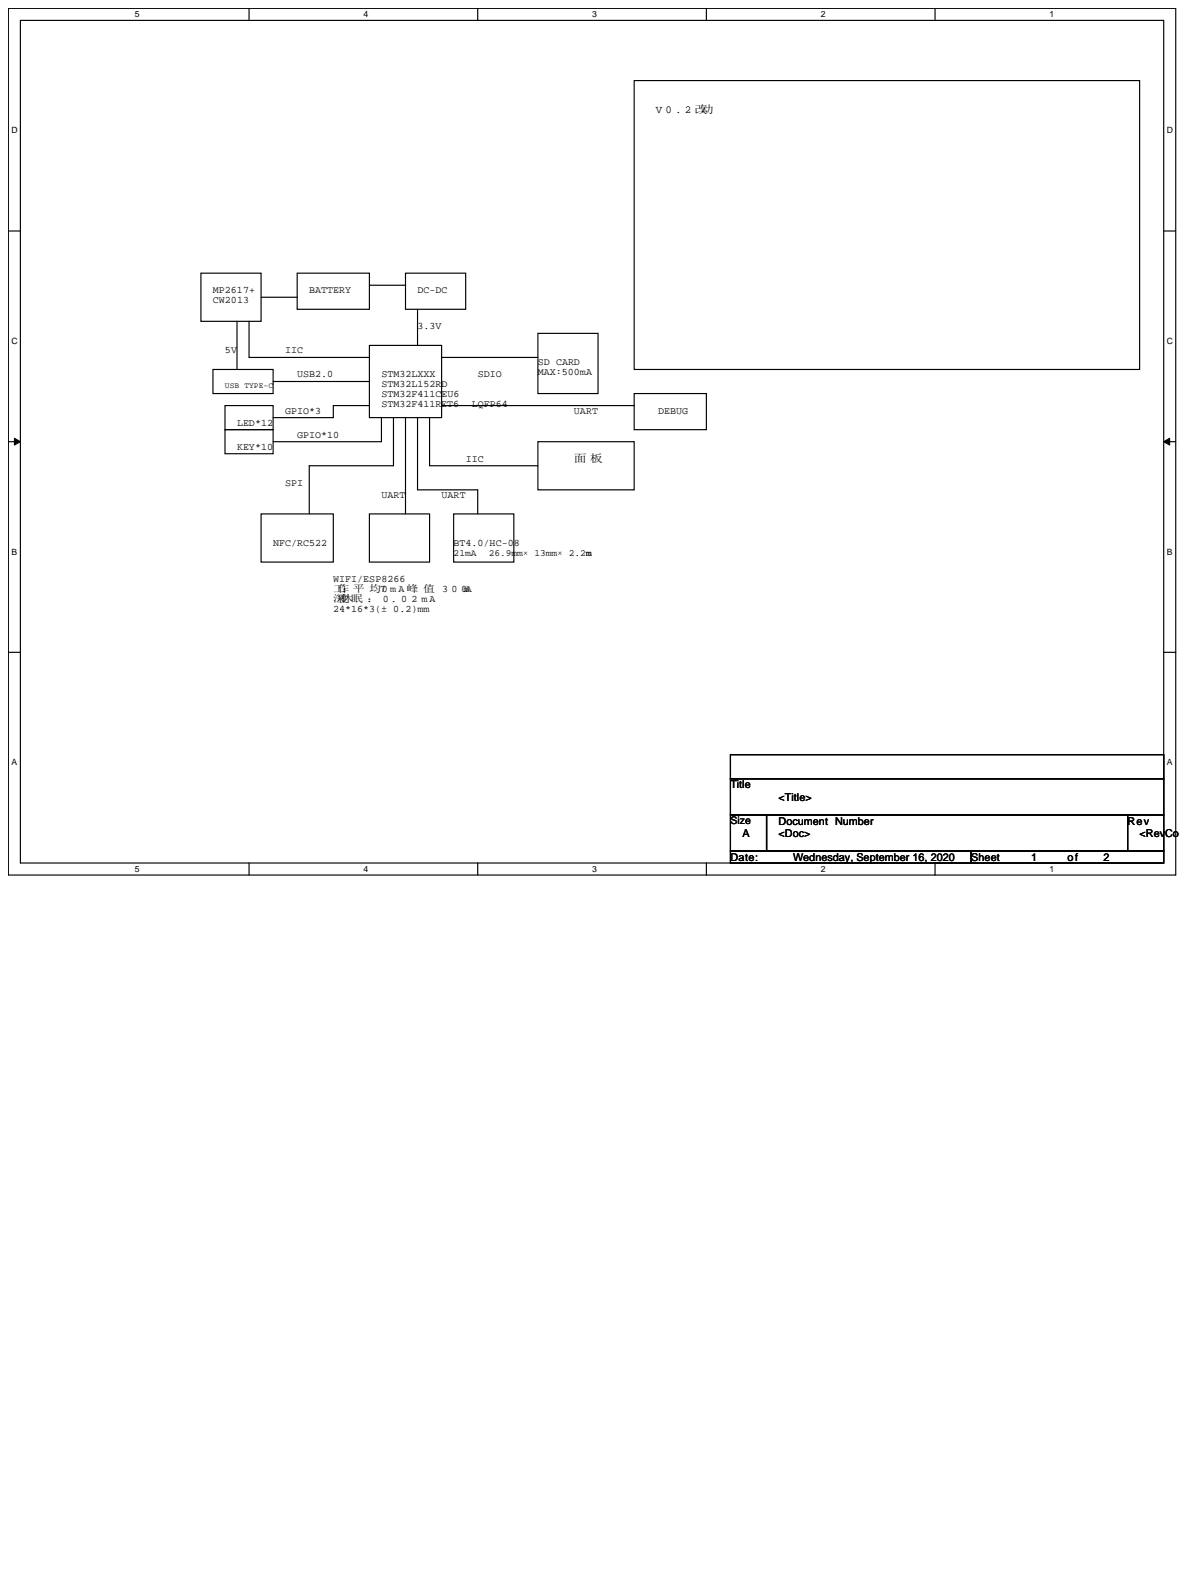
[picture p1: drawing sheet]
<svg xmlns="http://www.w3.org/2000/svg" width="914mm" height="1219mm" viewBox="0 0 914 1219" stroke-linecap="round" stroke-linejoin="round" font-family="sans-serif">
<defs><g id="words">
<g font-size="8.3">
<text x="505" y="87">V 0 . 2 改</text>
<text x="540" y="87">动</text>
<text x="442" y="356">面 板</text>
<text x="563" y="607">Title</text>
<text x="600" y="617">&lt;Title&gt;</text>
<text x="600" y="635">Document Number</text>
<text x="869" y="635">Rev</text>
<text x="572" y="644">A</text>
<text x="600" y="644">&lt;Doc&gt;</text>
<text x="878" y="644">&lt;Rev</text>
<text x="898" y="644">Code</text>
<text x="563" y="663">Date:</text>
<text x="611" y="663">Wednesday, September 16, 2020</text>
<text x="748" y="663">Sheet</text>
<text x="794" y="663">1</text>
<text x="822" y="663">of</text>
<text x="850" y="663">2</text>
</g>
<text font-size="8.1" x="563" y="635">Size</text>
<g font-size="7.7">
<text x="164" y="226">MP2617+</text>
<text x="238" y="226">BATTERY</text>
<text x="322" y="226">DC-DC</text>
<text x="164" y="233">CW2013</text>
<text x="322" y="254">3.3V</text>
<text x="173" y="272">5V</text>
<text x="220" y="272">IIC</text>
<text x="414" y="281">SD CARD</text>
<text x="229" y="291">USB2.0</text>
<text x="294" y="291">STM32LXXX</text>
<text x="368" y="291">SDIO</text>
<text x="414" y="289">MAX:500mA</text>
<text x="294" y="298">STM32L152RD</text>
<text x="294" y="306">STM32F411CEU6</text>
<text x="294" y="314">STM32F411RET6</text>
<text x="363" y="314">LQFP64</text>
<text x="220" y="318">GPIO*3</text>
<text x="442" y="318">UART</text>
<text x="507" y="318">DEBUG</text>
<text x="183" y="328">LED*12</text>
<text x="229" y="337">GPIO*10</text>
<text x="183" y="346">KEY*10</text>
<text x="359" y="356">IIC</text>
<text x="220" y="374">SPI</text>
<text x="294" y="383">UART</text>
<text x="340" y="383">UART</text>
<text x="210" y="420">NFC/RC522</text>
<text x="349" y="420">BT4.0/HC-08</text>
<text x="257" y="448">WIFI/ESP8266</text>
<text x="257" y="456">工：平 均70 m A 峰 值</text>
<text x="260" y="456">作</text>
<text x="341" y="456">3 0</text>
<text x="355" y="456">0mA</text>
<text x="257" y="464">深休</text>
<text x="260" y="464">度 眠 ： 0 . 0 2 m A</text>
<text x="257" y="471">24*16*3(± 0.2)mm</text>
</g>
<g font-size="7.4">
<text x="349" y="428">21mA</text>
<text x="376" y="428">26.9mm× 13mm× 2.2m</text>
</g>
<g font-size="6.6">
<text x="104" y="13">5</text>
<text x="280" y="13">4</text>
<text x="456" y="13">3</text>
<text x="632" y="13">2</text>
<text x="808" y="13">1</text>
<text x="9" y="103">D</text>
<text x="899" y="103">D</text>
<text x="9" y="265">C</text>
<text x="899" y="265">C</text>
<text x="9" y="427">B</text>
<text x="899" y="427">B</text>
<text x="9" y="589">A</text>
<text x="899" y="589">A</text>
<text x="104" y="672">5</text>
<text x="280" y="672">4</text>
<text x="456" y="672">3</text>
<text x="632" y="672">2</text>
<text x="808" y="672">1</text>
</g>
<text font-size="6.1" x="173" y="299">USB TYPE-C</text>
</g></defs>
<path d="M6 6h900v668h-900zM16 16h880v649h-880z" fill="none" stroke="#000" stroke-width=".89"/>
<g fill="#fff">
<path d="M104 7h3v8h-3z"/>
<path d="M104 666h3v7h-3z"/>
</g>
<path d="M192 6v10M192 665v9" fill="none" stroke="#000" stroke-width=".89"/>
<g fill="#fff">
<path d="M280 7h4v8h-4z"/>
<path d="M280 666h4v7h-4z"/>
</g>
<path d="M368 6v10M368 665v9" fill="none" stroke="#000" stroke-width=".89"/>
<g fill="#fff">
<path d="M456 7h4v8h-4z"/>
<path d="M456 666h4v7h-4z"/>
</g>
<path d="M544 6v10M544 665v9" fill="none" stroke="#000" stroke-width=".89"/>
<g fill="#fff">
<path d="M632 7h4v8h-4z"/>
<path d="M632 666h4v7h-4z"/>
</g>
<path d="M720 6v10M720 665v9" fill="none" stroke="#000" stroke-width=".89"/>
<g fill="#fff">
<path d="M808 7h4v8h-4z"/>
<path d="M808 666h4v7h-4z"/>
<path d="M9 97h5v7h-5z"/>
<path d="M899 97h5v7h-5z"/>
<path d="M9 259h5v7h-5z"/>
<path d="M899 259h5v7h-5z"/>
</g>
<path d="M6 178h10M896 178h10" fill="none" stroke="#000" stroke-width=".89"/>
<g fill="#fff">
<path d="M9 421h4v8h-4z"/>
<path d="M899 421h4v8h-4z"/>
</g>
<path d="M6 340h10M896 340h10" fill="none" stroke="#000" stroke-width=".89"/>
<g fill="#000" stroke="#000" stroke-width=".77">
<path d="M11 338l5 2-5 3z" fill-rule="evenodd"/>
<path d="M896 340l5-2v5z" fill-rule="evenodd"/>
</g>
<g fill="#fff">
<path d="M9 584h4v7h-4z"/>
<path d="M899 584h4v7h-4z"/>
</g>
<g fill="none" stroke="#000" stroke-width=".89">
<path d="M489 62h389v223h-389zM155 210h46v37h-46zM229 210h56v28h-56zM285 220h27M312 210h47v28h-47zM201 229h28M322 238v28M183 247v38M192 247v28h93M414 257h47v46h-47zM285 266h55v56h-55zM340 275h74"/>
<path d="M164 285h46v18h-46zM210 294h75M173 312h37v19h-37zM285 312h-28v10h-47M340 312h149M489 303h55v28h-55zM173 331h37v18h-37zM294 322v18h-84M303 322v37h-65v37M312 322v74M322 322v55h46v19M331 322v37h83"/>
<path d="M414 340h75v37h-75zM201 396h56v37h-56zM285 396h46v37h-46zM349 396h47v37h-47zM6 502h10M896 502h10M563 581h333v19h-333zM563 600h333v28h-333zM563 628h28v27h-28zM591 628h278v27h-278zM869 628h27v27h-27zM563 655h185v10h-185z"/>
<path d="M748 655h148v10h-148z"/>
</g>
<use href="#words"/>
</svg>
